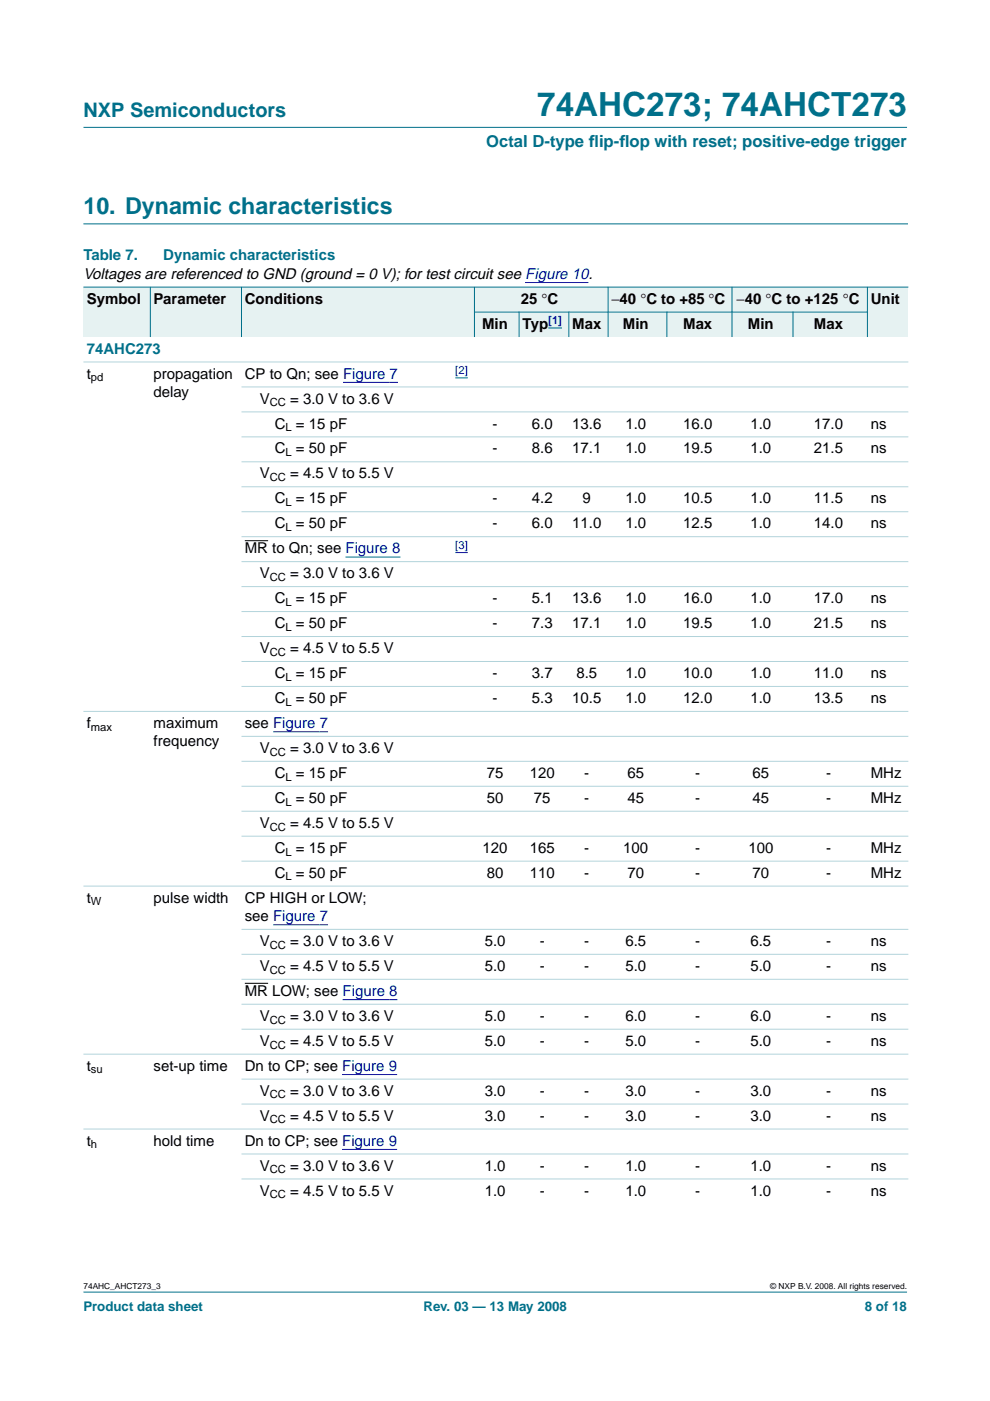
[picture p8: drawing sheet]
<svg xmlns="http://www.w3.org/2000/svg" width="210mm" height="297mm" viewBox="0 0 210 297" stroke-linecap="round" stroke-linejoin="round" font-family="sans-serif">
<defs><g id="words">
<text font-size="7.1" fill="#00708a" x="113.9" y="24.7">74AHC273; 74AHCT273</text>
<text font-size="4.9" fill="#00708a" x="17.7" y="45.5">10. Dynamic characteristics</text>
<text font-size="4.2" fill="#00708a" x="17.7" y="24.9">NXP Semiconductors</text>
<g font-size="3.5" fill="#00708a">
<text x="103.1" y="31.1">Octal D-type f</text>
<text x="124.8" y="31.1">lip-f</text>
<text x="131.3" y="31.1">lop with reset; positive-edge trigger</text>
</g>
<g font-size="3.2" fill="#00708a">
<text x="17.7" y="55.2">Table 7.</text>
<text x="34.6" y="55.2">Dynamic characteristics</text>
<text x="18.4" y="75">74AHC273</text>
</g>
<g font-size="3.2">
<text x="17.7" y="59.1">Voltages are referenced to GND (ground = 0 V); for test circuit see Figure 10.</text>
<text x="18.4" y="64.4">Symbol</text>
<text x="32.6" y="64.4">Parameter</text>
<text x="51.9" y="64.4">Conditions</text>
<text x="110.4" y="64.4">25 °C</text>
<text x="129.6" y="64.4">−40 °C to +85 °C</text>
<text x="156.2" y="64.4">−40 °C to +125 °C</text>
<text x="184.6" y="64.4">Unit</text>
<text x="102.2" y="69.7">Min</text>
<text x="110.8" y="69.7">Typ</text>
<text x="121.3" y="69.7">Max</text>
<text x="132.1" y="69.7">Min</text>
<text x="144.9" y="69.7">Max</text>
<text x="158.6" y="69.7">Min</text>
<text x="172.6" y="69.7">Max</text>
<text x="18.4" y="80.3">t</text>
<text x="32.6" y="80.3">propagation</text>
<text x="51.9" y="80.3">CP to Qn; see Figure 7</text>
<text x="32.6" y="84.2">delay</text>
<text x="55.1" y="85.6">V</text>
<text x="61.5" y="85.6">= 3.0 V to 3.6 V</text>
<text x="58.3" y="90.9">C = 15 pF</text>
<text x="104.4" y="90.9">-</text>
<text x="112.8" y="90.9">6.0</text>
<text x="121.3" y="90.9">13.6</text>
<text x="132.6" y="90.9">1.0</text>
<text x="144.9" y="90.9">16.0</text>
<text x="159.1" y="90.9">1.0</text>
<text x="172.6" y="90.9">17.0</text>
<text x="184.6" y="90.9">ns</text>
<text x="55.1" y="101.4">V</text>
<text x="58.3" y="96.1">C = 50 pF</text>
<text x="61.5" y="101.4">= 4.5 V to 5.5 V</text>
<text x="104.4" y="96.1">-</text>
<text x="112.8" y="96.1">8.6</text>
<text x="121.3" y="96.1">17.1</text>
<text x="132.6" y="96.1">1.0</text>
<text x="144.9" y="96.1">19.5</text>
<text x="159.1" y="96.1">1.0</text>
<text x="172.6" y="96.1">21.5</text>
<text x="184.6" y="96.1">ns</text>
<text x="58.3" y="106.7">C = 15 pF</text>
<text x="104.4" y="106.7">-</text>
<text x="112.8" y="106.7">4.2</text>
<text x="123.5" y="106.7">9</text>
<text x="132.6" y="106.7">1.0</text>
<text x="144.9" y="106.7">10.5</text>
<text x="159.1" y="106.7">1.0</text>
<text x="172.6" y="106.7">11.5</text>
<text x="184.6" y="106.7">ns</text>
<text x="58.3" y="112">C = 50 pF</text>
<text x="104.4" y="112">-</text>
<text x="112.8" y="112">6.0</text>
<text x="121.3" y="112">11.0</text>
<text x="132.6" y="112">1.0</text>
<text x="144.9" y="112">12.5</text>
<text x="159.1" y="112">1.0</text>
<text x="172.6" y="112">14.0</text>
<text x="184.6" y="112">ns</text>
<text x="51.9" y="117.3">MR to Qn; see Figure 8</text>
<text x="55.1" y="122.6">V</text>
<text x="61.5" y="122.6">= 3.0 V to 3.6 V</text>
<text x="58.3" y="127.9">C = 15 pF</text>
<text x="104.4" y="127.9">-</text>
<text x="112.8" y="127.9">5.1</text>
<text x="121.3" y="127.9">13.6</text>
<text x="132.6" y="127.9">1.0</text>
<text x="144.9" y="127.9">16.0</text>
<text x="159.1" y="127.9">1.0</text>
<text x="172.6" y="127.9">17.0</text>
<text x="184.6" y="127.9">ns</text>
<text x="58.3" y="133.2">C = 50 pF</text>
<text x="104.4" y="133.2">-</text>
<text x="112.8" y="133.2">7.3</text>
<text x="121.3" y="133.2">17.1</text>
<text x="132.6" y="133.2">1.0</text>
<text x="144.9" y="133.2">19.5</text>
<text x="159.1" y="133.2">1.0</text>
<text x="172.6" y="133.2">21.5</text>
<text x="184.6" y="133.2">ns</text>
<text x="55.1" y="138.5">V</text>
<text x="58.3" y="143.8">C = 15 pF</text>
<text x="61.5" y="138.5">= 4.5 V to 5.5 V</text>
<text x="104.4" y="143.8">-</text>
<text x="112.8" y="143.8">3.7</text>
<text x="122.2" y="143.8">8.5</text>
<text x="132.6" y="143.8">1.0</text>
<text x="144.9" y="143.8">10.0</text>
<text x="159.1" y="143.8">1.0</text>
<text x="172.6" y="143.8">11.0</text>
<text x="184.6" y="143.8">ns</text>
<text x="58.3" y="149.1">C = 50 pF</text>
<text x="104.4" y="149.1">-</text>
<text x="112.8" y="149.1">5.3</text>
<text x="121.3" y="149.1">10.5</text>
<text x="132.6" y="149.1">1.0</text>
<text x="144.9" y="149.1">12.0</text>
<text x="159.1" y="149.1">1.0</text>
<text x="172.6" y="149.1">13.5</text>
<text x="184.6" y="149.1">ns</text>
<text x="18.4" y="154.4">f</text>
<text x="32.6" y="154.4">maximum</text>
<text x="51.9" y="154.4">see Figure 7</text>
<text x="32.6" y="158.2">frequency</text>
<text x="55.1" y="159.6">V</text>
<text x="61.5" y="159.6">= 3.0 V to 3.6 V</text>
<text x="58.3" y="164.9">C = 15 pF</text>
<text x="103.2" y="164.9">75</text>
<text x="112.3" y="164.9">120</text>
<text x="123.9" y="164.9">-</text>
<text x="133" y="164.9">65</text>
<text x="147.4" y="164.9">-</text>
<text x="159.6" y="164.9">65</text>
<text x="175.1" y="164.9">-</text>
<text x="184.6" y="164.9">MHz</text>
<text x="58.3" y="170.2">C = 50 pF</text>
<text x="103.2" y="170.2">50</text>
<text x="113.2" y="170.2">75</text>
<text x="123.9" y="170.2">-</text>
<text x="133" y="170.2">45</text>
<text x="147.4" y="170.2">-</text>
<text x="159.6" y="170.2">45</text>
<text x="175.1" y="170.2">-</text>
<text x="184.6" y="170.2">MHz</text>
<text x="55.1" y="175.5">V</text>
<text x="61.5" y="175.5">= 4.5 V to 5.5 V</text>
<text x="58.3" y="180.8">C = 15 pF</text>
<text x="102.3" y="180.8">120</text>
<text x="112.3" y="180.8">165</text>
<text x="123.9" y="180.8">-</text>
<text x="132.2" y="180.8">100</text>
<text x="147.4" y="180.8">-</text>
<text x="158.7" y="180.8">100</text>
<text x="175.2" y="180.8">-</text>
<text x="184.6" y="180.8">MHz</text>
<text x="18.4" y="191.4">t</text>
<text x="32.6" y="191.4">pulse width</text>
<text x="51.9" y="191.4">CP HIGH or LOW;</text>
<text x="58.3" y="186.1">C = 50 pF</text>
<text x="103.2" y="186.1">80</text>
<text x="112.3" y="186.1">110</text>
<text x="123.9" y="186.1">-</text>
<text x="133" y="186.1">70</text>
<text x="147.4" y="186.1">-</text>
<text x="159.6" y="186.1">70</text>
<text x="175.1" y="186.1">-</text>
<text x="184.6" y="186.1">MHz</text>
<text x="51.9" y="195.3">see Figure 7</text>
<text x="55.1" y="200.6">V</text>
<text x="61.5" y="200.6">= 3.0 V to 3.6 V</text>
<text x="102.8" y="200.6">5.0</text>
<text x="114.4" y="200.6">-</text>
<text x="123.9" y="200.6">-</text>
<text x="132.6" y="200.6">6.5</text>
<text x="147.4" y="200.6">-</text>
<text x="159.1" y="200.6">6.5</text>
<text x="175.1" y="200.6">-</text>
<text x="184.6" y="200.6">ns</text>
<text x="55.1" y="205.9">V</text>
<text x="61.5" y="205.9">= 4.5 V to 5.5 V</text>
<text x="102.8" y="205.9">5.0</text>
<text x="114.4" y="205.9">-</text>
<text x="123.9" y="205.9">-</text>
<text x="132.6" y="205.9">5.0</text>
<text x="147.4" y="205.9">-</text>
<text x="159.1" y="205.9">5.0</text>
<text x="175.1" y="205.9">-</text>
<text x="184.6" y="205.9">ns</text>
<text x="51.9" y="211.2">MR LOW; see Figure 8</text>
<text x="55.1" y="216.4">V</text>
<text x="55.1" y="221.7">V</text>
<text x="61.5" y="216.4">= 3.0 V to 3.6 V</text>
<text x="61.5" y="221.7">= 4.5 V to 5.5 V</text>
<text x="102.8" y="216.4">5.0</text>
<text x="102.8" y="221.7">5.0</text>
<text x="114.4" y="216.4">-</text>
<text x="114.4" y="221.7">-</text>
<text x="123.9" y="216.4">-</text>
<text x="123.9" y="221.7">-</text>
<text x="132.6" y="216.4">6.0</text>
<text x="132.6" y="221.7">5.0</text>
<text x="147.4" y="216.4">-</text>
<text x="147.4" y="221.7">-</text>
<text x="159.1" y="216.4">6.0</text>
<text x="159.1" y="221.7">5.0</text>
<text x="175.1" y="216.4">-</text>
<text x="175.1" y="221.7">-</text>
<text x="184.6" y="216.4">ns</text>
<text x="184.6" y="221.7">ns</text>
<text x="18.4" y="227">t</text>
<text x="32.6" y="227">set-up time</text>
<text x="51.9" y="227">Dn to CP; see Figure 9</text>
<text x="55.1" y="232.3">V</text>
<text x="61.5" y="232.3">= 3.0 V to 3.6 V</text>
<text x="102.8" y="232.3">3.0</text>
<text x="114.4" y="232.3">-</text>
<text x="123.9" y="232.3">-</text>
<text x="132.6" y="232.3">3.0</text>
<text x="147.4" y="232.3">-</text>
<text x="159.1" y="232.3">3.0</text>
<text x="175.1" y="232.3">-</text>
<text x="184.6" y="232.3">ns</text>
<text x="55.1" y="237.6">V</text>
<text x="61.5" y="237.6">= 4.5 V to 5.5 V</text>
<text x="102.8" y="237.6">3.0</text>
<text x="114.4" y="237.6">-</text>
<text x="123.9" y="237.6">-</text>
<text x="132.6" y="237.6">3.0</text>
<text x="147.4" y="237.6">-</text>
<text x="159.1" y="237.6">3.0</text>
<text x="175.1" y="237.6">-</text>
<text x="184.6" y="237.6">ns</text>
<text x="18.4" y="242.9">t</text>
<text x="32.6" y="242.9">hold time</text>
<text x="51.9" y="242.9">Dn to CP; see Figure 9</text>
<text x="55.1" y="248.2">V</text>
<text x="61.5" y="248.2">= 3.0 V to 3.6 V</text>
<text x="102.8" y="248.2">1.0</text>
<text x="114.4" y="248.2">-</text>
<text x="123.9" y="248.2">-</text>
<text x="132.6" y="248.2">1.0</text>
<text x="147.4" y="248.2">-</text>
<text x="159.1" y="248.2">1.0</text>
<text x="175.1" y="248.2">-</text>
<text x="184.6" y="248.2">ns</text>
<text x="55.1" y="253.5">V</text>
<text x="61.5" y="253.5">= 4.5 V to 5.5 V</text>
<text x="102.8" y="253.5">1.0</text>
<text x="114.4" y="253.5">-</text>
<text x="123.9" y="253.5">-</text>
<text x="132.6" y="253.5">1.0</text>
<text x="147.4" y="253.5">-</text>
<text x="159.1" y="253.5">1.0</text>
<text x="175.1" y="253.5">-</text>
<text x="184.6" y="253.5">ns</text>
</g>
<g font-size="2.8" fill="#00708a">
<text x="17.7" y="278">Product data sheet</text>
<text x="89.8" y="278">Rev. 03 — 13 May 2008</text>
<text x="183.4" y="278">8 of 18</text>
</g>
<g font-size="2.4" fill="#00f">
<text x="116.2" y="68.7">[1]</text>
<text x="96.5" y="79.3">[2]</text>
<text x="96.5" y="116.4">[3]</text>
</g>
<g font-size="2.4">
<text x="19.3" y="80.8">pd</text>
<text x="57.2" y="86.1">CC</text>
<text x="60.6" y="91.4">L</text>
<text x="60.6" y="96.7">L</text>
<text x="57.2" y="102">CC</text>
<text x="60.6" y="107.3">L</text>
<text x="60.6" y="112.6">L</text>
<text x="57.2" y="123.2">CC</text>
<text x="60.6" y="128.5">L</text>
<text x="60.6" y="133.8">L</text>
<text x="57.2" y="139.1">CC</text>
<text x="60.6" y="144.3">L</text>
<text x="60.6" y="149.6">L</text>
<text x="19.3" y="154.9">max</text>
<text x="57.2" y="160.2">CC</text>
<text x="60.6" y="165.5">L</text>
<text x="60.6" y="170.8">L</text>
<text x="57.2" y="176.1">CC</text>
<text x="60.6" y="181.4">L</text>
<text x="19.3" y="192">W</text>
<text x="60.6" y="186.7">L</text>
<text x="57.2" y="201.1">CC</text>
<text x="57.2" y="206.4">CC</text>
<text x="57.2" y="217">CC</text>
<text x="19.3" y="227.6">su</text>
<text x="57.2" y="222.3">CC</text>
<text x="57.2" y="232.9">CC</text>
<text x="57.2" y="238.2">CC</text>
<text x="19.3" y="243.5">h</text>
<text x="57.2" y="248.8">CC</text>
<text x="57.2" y="254.1">CC</text>
</g>
<g font-size="1.8">
<text x="17.7" y="273.4">74AHC_AHCT273_3</text>
<text x="163.3" y="273.4">© NXP B.V. 2008. All rights reserved.</text>
</g>
</g></defs>
<g fill="#00708a" stroke="#00708a" stroke-width=".21">
<path d="M17.7 273.9h174.6z"/>
<path d="M17.7 27h174.6z"/>
</g>
<path d="M17.7 47.5h174.7" fill="none" stroke="#00708a" stroke-width=".21"/>
<path d="M111.4 59.9h13.4" fill="none" stroke="#00f" stroke-width=".21"/>
<g fill="#e6f2f2">
<path d="M17.7 60.9h14.2v10.6h-14.2z" fill-rule="evenodd"/>
<path d="M31.9 60.9h19.3v10.6h-19.3z" fill-rule="evenodd"/>
<path d="M51.2 60.9h49.4v10.6h-49.4z" fill-rule="evenodd"/>
<path d="M100.6 60.9h28.3v5.3h-28.3z" fill-rule="evenodd"/>
<path d="M128.9 60.9h26.3v5.3h-26.3z" fill-rule="evenodd"/>
<path d="M155.2 60.9h28.7v5.3h-28.7z" fill-rule="evenodd"/>
<path d="M183.9 60.9h8.7v10.6h-8.7z" fill-rule="evenodd"/>
<path d="M100.6 66.2h9.5v5.3h-9.5z" fill-rule="evenodd"/>
<path d="M110.1 66.2h10.5v5.3h-10.5z" fill-rule="evenodd"/>
</g>
<path d="M116.2 69.5h3z" fill="#00f" stroke="#00f" stroke-width=".21"/>
<g fill="#e6f2f2">
<path d="M120.6 66.2h8.3v5.3h-8.3z" fill-rule="evenodd"/>
<path d="M128.9 66.2h12.5v5.3h-12.5z" fill-rule="evenodd"/>
<path d="M141.4 66.2h13.8v5.3h-13.8z" fill-rule="evenodd"/>
<path d="M155.2 66.2h12.9v5.3h-12.9z" fill-rule="evenodd"/>
<path d="M168.1 66.2h15.8v5.3h-15.8z" fill-rule="evenodd"/>
</g>
<path d="M72.7 81.1h11.7M96.5 80.1h2.7M73.3 118.1h11.6M96.5 117.2h2.7M57.9 155.2h11.7M57.9 196.1h11.7M72.6 211.9h11.7M72.6 227.8h11.6M72.6 243.7h11.6" fill="none" stroke="#00f" stroke-width=".21"/>
<path d="M51.9 114.6h4.9M51.9 208.5h4.9" fill="none" stroke="#000" stroke-width=".21"/>
<g fill="#00708a" stroke="#00708a" stroke-width=".21">
<path d="M31.9 60.8v10.7z"/>
<path d="M51.2 60.8v10.7z"/>
<path d="M100.6 60.8v10.7z"/>
<path d="M110.1 66.1v5.4z"/>
<path d="M120.6 66.1v5.4z"/>
<path d="M128.9 60.8v10.7z"/>
<path d="M141.4 66.1v5.4z"/>
<path d="M155.2 60.8v10.7z"/>
<path d="M168.1 66.1v5.4z"/>
<path d="M183.9 60.8v10.7z"/>
<path d="M17.7 60.9h174.9z"/>
<path d="M100.6 66.2h83.4z"/>
</g>
<g fill="#b3d4db" stroke="#b3d4db" stroke-width=".21">
<path d="M17.7 76.7h174.9z"/>
<path d="M51.2 82h141.4z"/>
<path d="M51.2 87.3h141.4z"/>
<path d="M51.2 92.6h141.4z"/>
<path d="M51.2 97.9h141.4z"/>
<path d="M51.2 103.2h141.4z"/>
<path d="M51.2 108.5h141.4z"/>
<path d="M51.2 113.8h141.4z"/>
<path d="M51.2 119.1h141.4z"/>
<path d="M51.2 124.4h141.4z"/>
<path d="M51.2 129.7h141.4z"/>
<path d="M51.2 135h141.4z"/>
<path d="M51.2 140.2h141.4z"/>
<path d="M51.2 145.5h141.4z"/>
<path d="M17.7 150.8h174.9z"/>
<path d="M51.2 156.1h141.4z"/>
<path d="M51.2 161.4h141.4z"/>
<path d="M51.2 166.7h141.4z"/>
<path d="M51.2 172h141.4z"/>
<path d="M51.2 177.3h141.4z"/>
<path d="M51.2 182.6h141.4z"/>
<path d="M17.7 187.9h174.9z"/>
<path d="M51.2 197h141.4z"/>
<path d="M51.2 202.3h141.4z"/>
<path d="M51.2 207.6h141.4z"/>
<path d="M51.2 212.9h141.4z"/>
<path d="M51.2 218.2h141.4z"/>
<path d="M17.7 223.5h174.9z"/>
<path d="M51.2 228.8h141.4z"/>
<path d="M51.2 234.1h141.4z"/>
<path d="M17.7 239.4h174.9z"/>
<path d="M51.2 244.7h141.4z"/>
<path d="M51.2 250h141.4z"/>
</g>
<use href="#words"/>
</svg>
